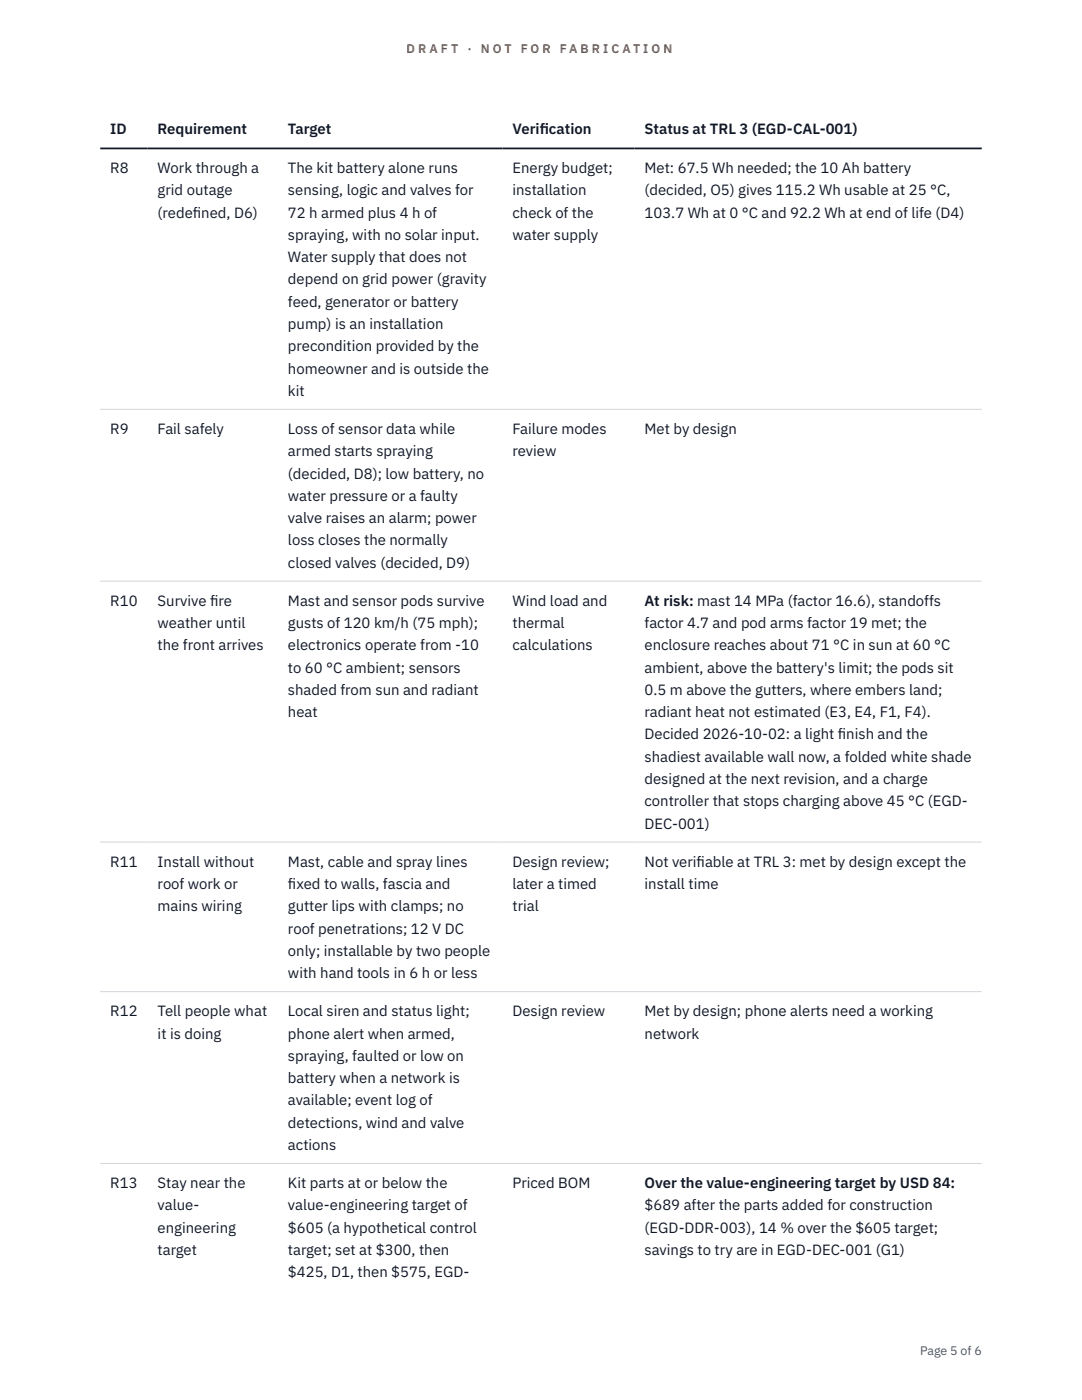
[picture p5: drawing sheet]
<svg xmlns="http://www.w3.org/2000/svg" width="216mm" height="279mm" viewBox="0 0 216 279" stroke-linecap="round" stroke-linejoin="round" font-family="sans-serif">
<defs><g id="words">
<g font-size="3" fill="#111827">
<text x="22" y="26.8">ID</text>
<text x="31.5" y="26.8">Requirement</text>
<text x="57.5" y="26.8">Target</text>
<text x="102.3" y="26.8">Verif</text>
<text x="107.7" y="26.8">ication</text>
<text x="128.6" y="26.8">Status at TRL 3 (EGD-CAL-001)</text>
<text x="22" y="34.5">R8</text>
<text x="31.5" y="34.5">Work through a</text>
<text x="57.5" y="34.5">The kit battery alone runs</text>
<text x="102.3" y="34.5">Energy budget;</text>
<text x="128.6" y="34.5">Met: 67.5 Wh needed; the 10 Ah battery</text>
<text x="31.5" y="39">grid outage</text>
<text x="57.5" y="39">sensing, logic and valves for</text>
<text x="102.3" y="39">installation</text>
<text x="128.6" y="39">(decided, O5) gives 115.2 Wh usable at 25 °C,</text>
<text x="31.5" y="43.4">(redef</text>
<text x="38.5" y="43.4">ined, D6)</text>
<text x="57.5" y="43.4">72 h armed plus 4 h of</text>
<text x="57.5" y="47.9">spraying, with no solar input.</text>
<text x="102.3" y="43.4">check of the</text>
<text x="102.3" y="47.9">water supply</text>
<text x="128.6" y="43.4">103.7 Wh at 0 °C and 92.2 Wh at end of life (D4)</text>
<text x="57.5" y="52.3">Water supply that does not</text>
<text x="57.5" y="56.8">depend on grid power (gravity</text>
<text x="57.5" y="61.2">feed, generator or battery</text>
<text x="57.5" y="65.7">pump) is an installation</text>
<text x="57.5" y="70.1">precondition provided by the</text>
<text x="57.5" y="74.5">homeowner and is outside the</text>
<text x="57.5" y="79">kit</text>
<text x="22" y="86.6">R9</text>
<text x="31.5" y="86.6">Fail safely</text>
<text x="57.5" y="86.6">Loss of sensor data while</text>
<text x="102.3" y="86.6">Failure modes</text>
<text x="128.6" y="86.6">Met by design</text>
<text x="57.5" y="91.1">armed starts spraying</text>
<text x="57.5" y="95.5">(decided, D8); low battery, no</text>
<text x="102.3" y="91.1">review</text>
<text x="57.5" y="99.9">water pressure or a faulty</text>
<text x="57.5" y="104.4">valve raises an alarm; power</text>
<text x="57.5" y="108.8">loss closes the normally</text>
<text x="57.5" y="113.3">closed valves (decided, D9)</text>
<text x="22" y="120.9">R10</text>
<text x="31.5" y="120.9">Survive f</text>
<text x="31.5" y="125.4">weather until</text>
<text x="41.9" y="120.9">ire</text>
<text x="57.5" y="120.9">Mast and sensor pods survive</text>
<text x="57.5" y="125.4">gusts of 120 km/h (75 mph);</text>
<text x="102.3" y="120.9">Wind load and</text>
<text x="102.3" y="125.4">thermal</text>
<text x="128.6" y="120.9">At risk: mast 14 MPa (factor 16.6), standoffs</text>
<text x="128.6" y="125.4">factor 4.7 and pod arms factor 19 met; the</text>
<text x="31.5" y="129.8">the front arrives</text>
<text x="57.5" y="129.8">electronics operate from -10</text>
<text x="102.3" y="129.8">calculations</text>
<text x="128.6" y="129.8">enclosure reaches about 71 °C in sun at 60 °C</text>
<text x="57.5" y="134.2">to 60 °C ambient; sensors</text>
<text x="128.6" y="134.2">ambient, above the battery's limit; the pods sit</text>
<text x="57.5" y="138.7">shaded from sun and radiant</text>
<text x="57.5" y="143.1">heat</text>
<text x="128.6" y="138.7">0.5 m above the gutters, where embers land;</text>
<text x="128.6" y="143.1">radiant heat not estimated (E3, E4, F1, F4).</text>
<text x="128.6" y="147.6">Decided 2026-10-02: a light f</text>
<text x="167.2" y="147.6">inish and the</text>
<text x="128.6" y="152">shadiest available wall now, a folded white shade</text>
<text x="128.6" y="156.5">designed at the next revision, and a charge</text>
<text x="128.6" y="160.9">controller that stops charging above 45 °C (EGD-</text>
<text x="128.6" y="165.4">DEC-001)</text>
<text x="22" y="173">R11</text>
<text x="31.5" y="173">Install without</text>
<text x="57.5" y="173">Mast, cable and spray lines</text>
<text x="102.3" y="173">Design review;</text>
<text x="128.6" y="173">Not verif</text>
<text x="139" y="173">iable at TRL 3: met by design except the</text>
<text x="31.5" y="177.4">roof work or</text>
<text x="57.5" y="177.4">f</text>
<text x="57.5" y="177.4">ixed to walls, fascia and</text>
<text x="102.3" y="177.4">later a timed</text>
<text x="128.6" y="177.4">install time</text>
<text x="31.5" y="181.9">mains wiring</text>
<text x="57.5" y="181.9">gutter lips with clamps; no</text>
<text x="102.3" y="181.9">trial</text>
<text x="57.5" y="186.3">roof penetrations; 12 V DC</text>
<text x="57.5" y="190.8">only; installable by two people</text>
<text x="57.5" y="195.2">with hand tools in 6 h or less</text>
<text x="22" y="202.8">R12</text>
<text x="31.5" y="202.8">Tell people what</text>
<text x="57.5" y="202.8">Local siren and status light;</text>
<text x="102.3" y="202.8">Design review</text>
<text x="128.6" y="202.8">Met by design; phone alerts need a working</text>
<text x="31.5" y="207.3">it is doing</text>
<text x="57.5" y="207.3">phone alert when armed,</text>
<text x="128.6" y="207.3">network</text>
<text x="57.5" y="211.7">spraying, faulted or low on</text>
<text x="57.5" y="216.2">battery when a network is</text>
<text x="57.5" y="220.6">available; event log of</text>
<text x="57.5" y="225">detections, wind and valve</text>
<text x="57.5" y="229.5">actions</text>
<text x="22" y="237.1">R13</text>
<text x="31.5" y="237.1">Stay near the</text>
<text x="57.5" y="237.1">Kit parts at or below the</text>
<text x="102.3" y="237.1">Priced BOM</text>
<text x="128.6" y="237.1">Over the value-engineering target by USD 84:</text>
<text x="31.5" y="241.6">value-</text>
<text x="57.5" y="241.6">value-engineering target of</text>
<text x="128.6" y="241.6">$689 after the parts added for construction</text>
<text x="31.5" y="246">engineering</text>
<text x="31.5" y="250.5">target</text>
<text x="57.5" y="246">$605 (a hypothetical control</text>
<text x="57.5" y="250.5">target; set at $300, then</text>
<text x="128.6" y="246">(EGD-DDR-003), 14 % over the $605 target;</text>
<text x="128.6" y="250.5">savings to try are in EGD-DEC-001 (G1)</text>
<text x="57.5" y="254.9">$425, D1, then $575, EGD-</text>
</g>
<g font-size="2.5" fill="#b45309">
<text x="81.1" y="10.5">D R A F T</text>
<text x="93.3" y="10.5">·</text>
<text x="95.9" y="10.5">N O T</text>
<text x="103.9" y="10.5">F O R</text>
<text x="111.7" y="10.5">F A B R I C A T I O N</text>
</g>
<text font-size="2.5" fill="#4b5563" x="183.6" y="270.3">Page 5 of 6</text>
</g></defs>
<path d="M20 81.7h175.9M20 116h175.9M20 168.1h175.9M20 197.9h175.9M20 232.2h175.9" fill="none" stroke="#d1d5db" stroke-width=".2"/>
<path d="M20 29.6h175.9" fill="none" stroke="#111827" stroke-width=".35"/>
<use href="#words"/>
</svg>
